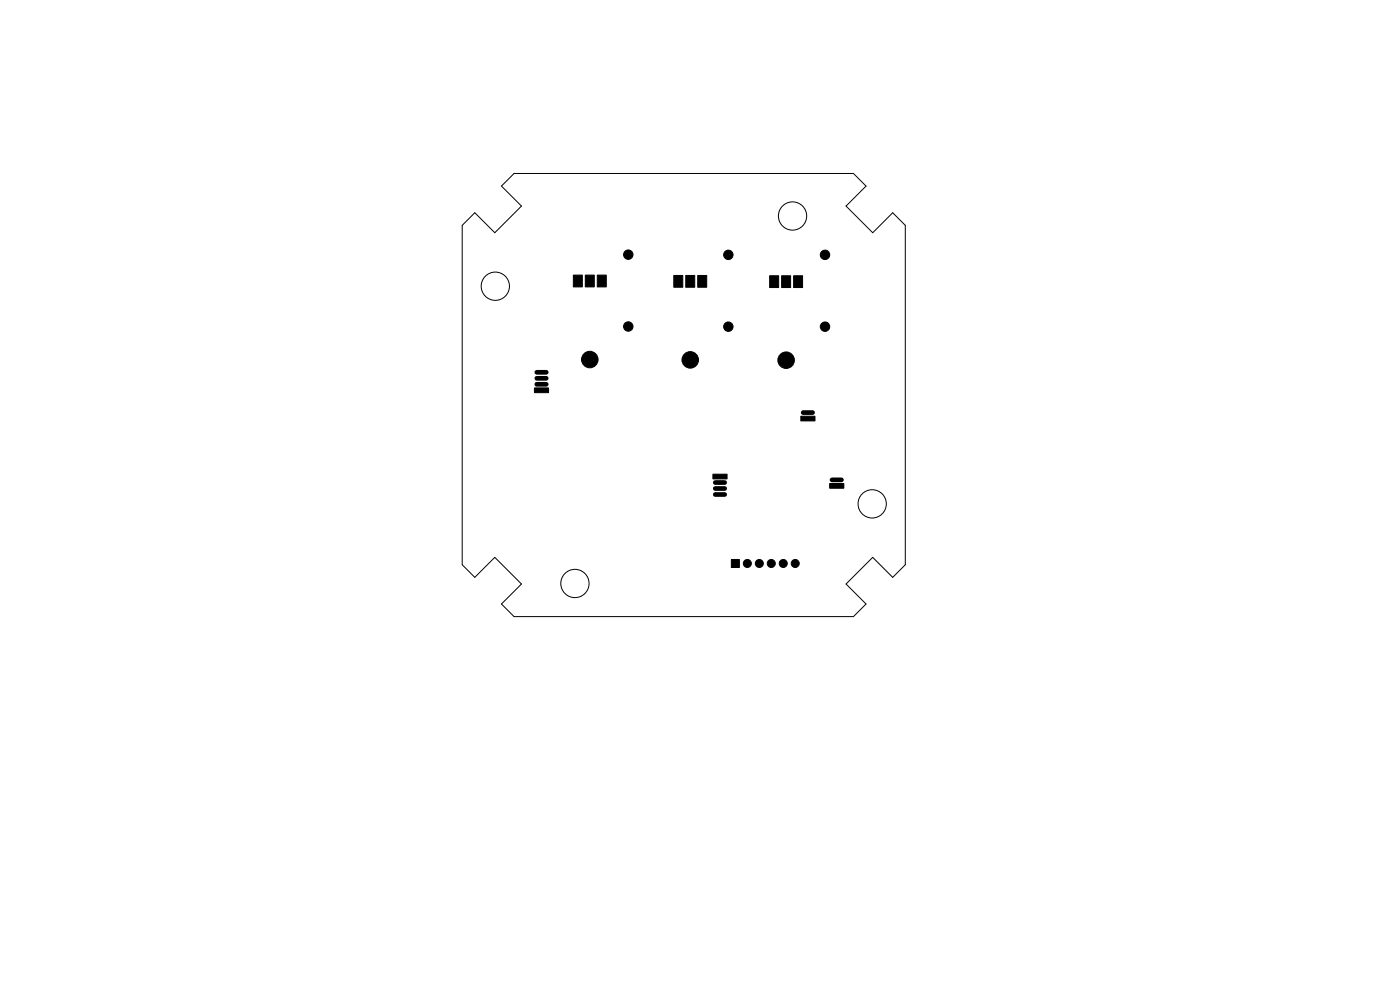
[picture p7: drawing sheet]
<svg xmlns="http://www.w3.org/2000/svg" width="297mm" height="210mm" viewBox="0 0 297 210" stroke-linecap="round" stroke-linejoin="round" font-family="sans-serif">
<g fill="#000" stroke="#000" stroke-width=".21">
<path d="M121.6 58.4h1.9v2.5h-1.9zM124.2 58.4h1.9v2.5h-1.9zM126.7 58.4h1.9v2.5h-1.9zM142.9 58.4h1.9v2.5h-1.9zM145.5 58.4h1.9v2.5h-1.9zM148 58.4h1.9v2.5h-1.9zM163.3 58.5h1.9v2.5h-1.9zM165.8 58.5h1.9v2.5h-1.9zM168.4 58.5h1.9v2.5h-1.9zM113.4 82.3h3v1h-3zM169.9 88.3h3v1h-3zM151.2 100.6h3v1h-3z"/>
<path d="M176 102.6h3v1h-3zM155.2 118.7h1.7v1.7h-1.7z"/>
<circle cx="133.3" cy="54" r="1"/>
<circle cx="154.5" cy="54.1" r="1"/>
<circle cx="175" cy="54.1" r="1"/>
<circle cx="125.1" cy="76.3" r="1.75"/>
<circle cx="133.3" cy="69.3" r="1"/>
<circle cx="146.4" cy="76.3" r="1.75"/>
<circle cx="154.5" cy="69.3" r="1"/>
<circle cx="166.8" cy="76.4" r="1.75"/>
<circle cx="175" cy="69.3" r="1"/>
<circle cx="158.5" cy="119.5" r=".85"/>
<circle cx="161.1" cy="119.5" r=".85"/>
<circle cx="163.6" cy="119.5" r=".85"/>
<circle cx="166.2" cy="119.5" r=".85"/>
<circle cx="168.7" cy="119.5" r=".85"/>
</g>
<path d="M113.9 79h2M113.9 81.5h2M113.9 80.2h2M170.4 87.5h2M151.7 102.4h2M151.7 103.6h2M151.7 104.9h2M176.5 101.8h2" fill="none" stroke="#000" stroke-width="1"/>
<g fill="none" stroke="#000" stroke-width=".21">
<path d="M109.1 36.8h72l2.6 2.7-4.2 4.2 5.6 5.7 4.3-4.3 2.7 2.7v72l-2.7 2.7-4.3-4.3-5.6 5.7 4.2 4.2-2.6 2.7h-72l-2.7-2.7 4.2-4.2-5.6-5.7-4.3 4.3-2.6-2.7v-72l2.6-2.7 4.3 4.3 5.6-5.7-4.2-4.2z"/>
<circle cx="168.1" cy="45.8" r="3"/>
<circle cx="105.1" cy="60.7" r="3"/>
<circle cx="185" cy="106.9" r="3"/>
<circle cx="122" cy="123.8" r="3"/>
</g>
</svg>
